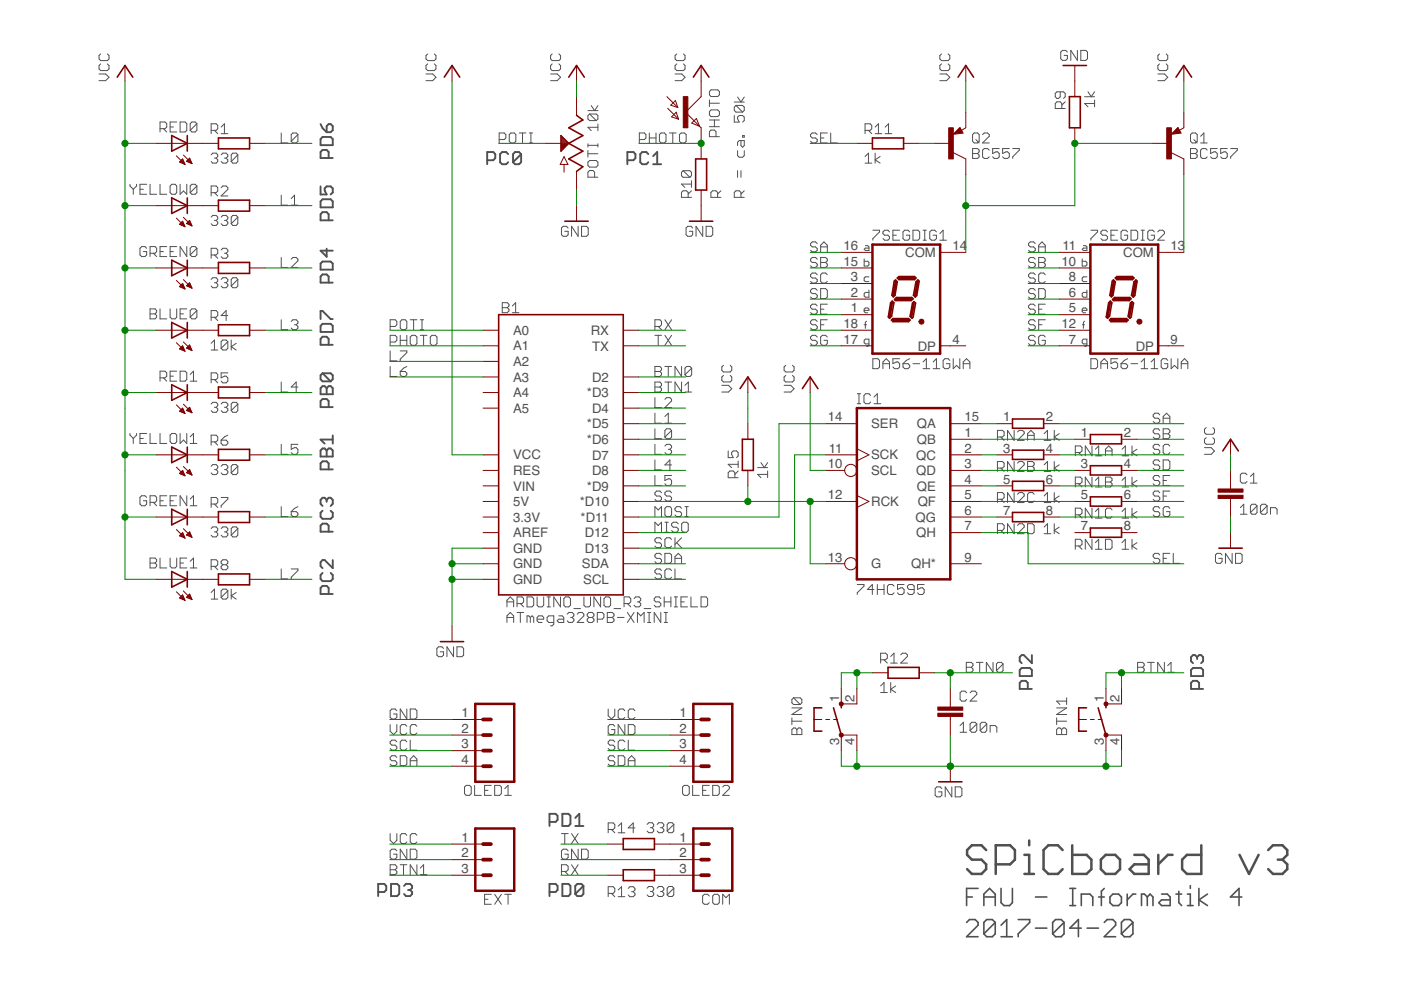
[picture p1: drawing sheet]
<svg xmlns="http://www.w3.org/2000/svg" width="297mm" height="210mm" viewBox="0 0 297 210" stroke-linecap="round" stroke-linejoin="round" font-family="sans-serif">
<defs><g id="words">
<g font-size="2.8" fill="#505050">
<text x="178.8" y="53">16</text>
<text x="201.9" y="53">14</text>
<text x="225.3" y="53">11</text>
<text x="248.2" y="53">13</text>
<text x="178.8" y="56.3">15</text>
<text x="180.4" y="59.6">3</text>
<text x="191.9" y="54.5">COM</text>
<text x="225" y="56.3">10</text>
<text x="226.6" y="59.6">8</text>
<text x="238.1" y="54.5">COM</text>
<text x="180.4" y="63">2</text>
<text x="226.6" y="63">6</text>
<text x="108.8" y="71">A0</text>
<text x="125.2" y="71">RX</text>
<text x="178.8" y="69.6">18</text>
<text x="180.4" y="66.3">1</text>
<text x="225" y="69.6">12</text>
<text x="226.6" y="66.3">5</text>
<text x="108.8" y="74.3">A1</text>
<text x="108.8" y="77.6">A2</text>
<text x="125.5" y="74.3">TX</text>
<text x="178.8" y="72.9">17</text>
<text x="194.6" y="74.3">DP</text>
<text x="201.9" y="72.9">4</text>
<text x="226.6" y="72.9">7</text>
<text x="240.8" y="74.3">DP</text>
<text x="248.2" y="72.9">9</text>
<text x="108.8" y="80.9">A3</text>
<text x="125.5" y="80.9">D2</text>
<text x="108.8" y="84.2">A4</text>
<text x="108.8" y="87.5">A5</text>
<text x="124.5" y="84.2">*D3</text>
<text x="125.5" y="87.5">D4</text>
<text x="175.5" y="89.4">14</text>
<text x="204.5" y="89.4">15</text>
<text x="212.7" y="89.4">1</text>
<text x="221.7" y="89.4">2</text>
<text x="124.5" y="90.8">*D5</text>
<text x="124.5" y="94.1">*D6</text>
<text x="175.7" y="96">11</text>
<text x="184.7" y="90.8">SER</text>
<text x="194.4" y="94.1">QB</text>
<text x="194.4" y="90.8">QA</text>
<text x="204.5" y="92.7">1</text>
<text x="204.5" y="96">2</text>
<text x="212.7" y="96">3</text>
<text x="221.7" y="96">4</text>
<text x="229.2" y="92.7">1</text>
<text x="238.3" y="92.7">2</text>
<text x="108.8" y="100.7">RES</text>
<text x="108.8" y="97.4">VCC</text>
<text x="125.5" y="97.4">D7</text>
<text x="125.5" y="100.7">D8</text>
<text x="175.5" y="99.3">10</text>
<text x="184.7" y="100.7">SCL</text>
<text x="184.7" y="97.4">SCK</text>
<text x="194.2" y="97.4">QC</text>
<text x="194.2" y="100.7">QD</text>
<text x="204.5" y="99.3">3</text>
<text x="229.2" y="99.3">3</text>
<text x="238.3" y="99.3">4</text>
<text x="108.8" y="104">VIN</text>
<text x="108.8" y="107.3">5V</text>
<text x="122.9" y="107.3">*D10</text>
<text x="124.5" y="104">*D9</text>
<text x="175.5" y="105.9">12</text>
<text x="184.7" y="107.3">RCK</text>
<text x="194.4" y="104">QE</text>
<text x="194.6" y="107.3">QF</text>
<text x="204.5" y="102.6">4</text>
<text x="204.5" y="105.9">5</text>
<text x="212.7" y="102.6">5</text>
<text x="221.7" y="102.6">6</text>
<text x="229.2" y="105.9">5</text>
<text x="238.3" y="105.9">6</text>
<text x="108.8" y="113.9">AREF</text>
<text x="108.8" y="110.6">3.3V</text>
<text x="123.1" y="110.6">*D11</text>
<text x="124" y="113.9">D12</text>
<text x="194.1" y="110.6">QG</text>
<text x="194.2" y="113.9">QH</text>
<text x="204.5" y="109.2">6</text>
<text x="204.5" y="112.5">7</text>
<text x="212.7" y="109.2">7</text>
<text x="221.7" y="109.2">8</text>
<text x="229.2" y="112.5">7</text>
<text x="238.3" y="112.5">8</text>
<text x="108.8" y="117.2">GND</text>
<text x="124" y="117.2">D13</text>
<text x="175.5" y="119.1">13</text>
<text x="204.5" y="119.1">9</text>
<text x="108.8" y="120.5">GND</text>
<text x="108.8" y="123.8">GND</text>
<text x="123.4" y="120.5">SDA</text>
<text x="123.7" y="123.8">SCL</text>
<text x="184.7" y="120.5">G</text>
<text x="193.2" y="120.5">QH*</text>
<text x="177.9" y="148.8" transform="rotate(-90 177.9 148.8)">1</text>
<text x="181.2" y="148.8" transform="rotate(-90 181.2 148.8)">2</text>
<text x="234" y="148.8" transform="rotate(-90 234 148.8)">1</text>
<text x="237.3" y="148.8" transform="rotate(-90 237.3 148.8)">2</text>
<text x="97.9" y="152.1">1</text>
<text x="97.9" y="155.4">2</text>
<text x="144.1" y="152.1">1</text>
<text x="144.1" y="155.4">2</text>
<text x="97.9" y="158.7">3</text>
<text x="97.9" y="162">4</text>
<text x="144.1" y="158.7">3</text>
<text x="144.1" y="162">4</text>
<text x="177.9" y="157.9" transform="rotate(-90 177.9 157.9)">3</text>
<text x="181.2" y="157.9" transform="rotate(-90 181.2 157.9)">4</text>
<text x="234" y="157.9" transform="rotate(-90 234 157.9)">3</text>
<text x="237.3" y="157.9" transform="rotate(-90 237.3 157.9)">4</text>
<text x="97.9" y="178.5">1</text>
<text x="144.1" y="178.5">1</text>
<text x="97.9" y="181.8">2</text>
<text x="97.9" y="185.1">3</text>
<text x="144.1" y="181.8">2</text>
<text x="144.1" y="185.1">3</text>
</g>
</g></defs>
<g fill="none" stroke="#505050" stroke-width=".53">
<path d="M218.2 178.2v1M227.3 179.2v6.1h3.1l1-1v-2l-1-1h-3.1M254.7 179.2v6.1h-3l-1.1-1v-2l1.1-1h3M209.1 180.2l-1-1h-2l-1.1 1v1.1l1.1 1h2l1 1v1l-1 1h-2l-1.1-1M211.1 183.3h3.1l1-1v-2.1l-1-1h-3.1v6.1M217.2 185.3h2M217.2 181.3h1v4M225.3 180.2l-1-1h-2l-1 1v4.1l1 1h2l1-1M234.4 181.3h2.1l1 1v2l-1 1h-2.1l-1-1v-2zM240.5 181.3h2l1 1v3h-3l-1-1 1-1h3M245.6 181.3v4M248.6 181.3h-1l-2 2"/>
<path d="M262.8 181.3l2 4 2-4M268.9 180.2l1-1h2l1 1v1.1l-1 1M270.9 182.3h1M271.9 182.3l1 1v1l-1 1h-2l-1-1"/>
</g>
<g fill="none" stroke="#505050" stroke-width=".21">
<path d="M21 15.7h1.4l.7 .7-.7 .7h-1.4M21.3 13.5l-.3 .4v.7l.3 .4h1.5l.3-.4v-.7l-.3-.4M21.3 11.4l-.3 .4v.7l.3 .3h1.5l.3-.3v-.7l-.3-.4M90.3 15.7h1.4l.7 .7-.7 .7h-1.4M90.7 13.5l-.4 .4v.7l.4 .4h1.4l.3-.4v-.7l-.3-.4M90.7 11.4l-.4 .4v.7l.4 .3h1.4l.3-.3v-.7l-.3-.4M116.7 15.7h1.4l.8 .7-.8 .7h-1.4M117.1 11.4l-.4 .4v.7l.4 .3h1.4l.4-.3v-.7l-.4-.4M117.1 13.5l-.4 .4v.7l.4 .4h1.4l.4-.4v-.7l-.4-.4M143.1 15.7h1.4l.7 .7-.7 .7h-1.4M143.5 13.5l-.4 .4v.7l.4 .4h1.4l.3-.4v-.7l-.3-.4M143.5 11.4l-.4 .4v.7l.4 .3h1.4l.3-.3v-.7l-.3-.4"/>
<path d="M150.7 19h1.5l.3 .4v.7l-.3 .4h-1.5l-.3-.4v-.7zM199.3 15.7h1.4l.7 .7-.7 .7h-1.4M199.6 11.4l-.3 .4v.7l.3 .3h1.4l.4-.3v-.7l-.4-.4M199.6 13.5l-.3 .4v.7l.3 .4h1.4l.4-.4v-.7l-.4-.4M224.8 19.5v1l-.4 .4h-.3l-.4-.4v-.7l.4-.3h1.4l.3 .3v.7l-.3 .4M226.3 11l-.3-.3h-.7l-.4 .3v1.4l.4 .4h.7l.3-.4v-.7h-.7M228.4 10.7v2.1l-1.4-2.1v2.1M229.2 10.7h1l.4 .3v1.4l-.4 .4h-1zM230.7 19.5l.7 1 .7-1M245.5 15.7h1.4l.7 .7-.7 .7h-1.4M245.8 11.4l-.3 .4v.7l.3 .3h1.4l.4-.3v-.7l-.4-.4M245.8 13.5l-.3 .4v.7l.3 .4h1.4l.4-.4v-.7l-.4-.4"/>
<path d="M27.6 39.1v.3l.7 .7M29 39.1v.3l-.7 .7M31.1 39.1h-1.4v2.1h1.4M31.8 39.1v2.1h1.4M33.9 27.3h1.1l.3-.4v-.7l-.3-.3h-1.1v2.1M33.9 39.1v2.1h1.4M34.6 27.3l.7 .7M36.1 26.9h.7M36.4 39.1h.7l.4 .3v1.5l-.4 .3h-.7l-.3-.3v-1.5zM37.5 25.9h-1.4v2.1h1.4M38.2 25.9h1l.4 .3v1.4l-.4 .4h-1zM38.2 39.1v2.1l.7-.7 .7 .7v-2.1"/>
<path d="M41.7 26.2l-.3-.3h-.7l-.4 .3v1.4M41.7 26.2v1.4l-.3 .4h-.7l-.4-.4M41.7 39.4l-.3-.3h-.7l-.4 .3v1.5M41.7 39.4v1.5l-.3 .3h-.7l-.4-.3M41.7 26.2l-1.4 1.4M41.7 39.4l-1.4 1.5M44.8 32.8l.3-.3h.7l.4 .3v.4l-.4 .3M44.8 27.6h1l.4-.3v-.7l-.4-.4h-1v2.1M45.5 33.5h.3M45.5 27.6l.7 .7M45.8 33.5l.4 .4v.3l-.4 .4h-.7l-.3-.4M46.9 32.8l.3-.3h.7l.4 .3v.4l-.4 .3"/>
<path d="M46.9 39.8l.3-.4h.7l.4 .4v.4l-1.4 1.4h1.4M46.9 26.9l.7-.7v2.1M46.9 28.3h1.4M47.6 33.5h.3M47.9 33.5l.4 .4v.3l-.4 .4h-.7l-.3-.4M50.4 32.8l-.3-.3h-.7l-.4 .3v1.4M50.4 32.8v1.4l-.3 .4h-.7l-.4-.4M50.4 32.8l-1.4 1.4M59.6 28.2v2.1h1.4M63.2 28.5l-.4-.3h-.7l-.4 .3v1.5M63.2 28.5v1.5l-.4 .3h-.7l-.4-.3M63.2 28.5l-1.5 1.5"/>
<path d="M105.8 29.6h1.1l.4-.3v-.8l-.4-.3h-1.1v2.1M108 28.5l.3-.3h.7l.4 .3v1.5l-.4 .3h-.7l-.3-.3zM110.1 28.2h1.4M110.8 28.2v2.1M112.2 28.2h.7M112.2 30.3h.7M112.6 28.2v2.1M124.7 30.5v.7M124.7 31.9v1.4M124.7 34.4l.3-.4h1.4l.4 .4v.7l-.4 .3h-1.4l-.3-.3zM124.7 32.6h2.1M124.7 30.8h2.1"/>
<path d="M124.7 23.5h2.1M125 24.2l-.3 .3v.7l.3 .4h1.4M125 24.2h1.4l.4 .3v.7l-.4 .4M125 24.2l1.4 1.4M125.3 22.4l.8 1.1 .7-1.1M126.1 37.6v-1.1l-.4-.3h-.7l-.3 .3v1.1h2.1M126.8 26.3v1.4M126.8 30.5v.7M126.8 27h-2.1l.6 .7M135.6 29.6h1l.3-.3v-.8l-.3-.3h-1v2.1M137.7 28.2v2.1M137.7 29.3h1.4"/>
<path d="M139.1 28.2v2.1M139.8 28.5l.4-.3h.7l.3 .3v1.5l-.3 .3h-.7l-.4-.3zM141.9 28.2h1.4M142.6 28.2v2.1M144.1 28.5l.3-.3h.7l.4 .3v1.5l-.4 .3h-.7l-.3-.3zM144.8 36.2l-.3 .3v.8l.3 .3h1.5M144.8 36.2h1.5l.3 .3v.8l-.3 .3M144.8 36.2l1.5 1.4M146.6 39h-2.1l.7 .7M146.6 38.3v1.4M150.4 21.2v1.4M150.4 26.9h2.1"/>
<path d="M150.4 25.4h2.1M150.4 21.9h2.1M150.7 23.3h1.5l.3 .4v.7l-.3 .3h-1.5l-.3-.3v-.7zM151.5 25.4v1.5M151.8 29v-1.1l-.3-.3h-.8l-.3 .3v1.1h2.1M155.7 24.5v1.4h1l-.3-.7v-.4l.3-.3h.7l.4 .3v.7l-.4 .4M155.7 21.6h2.1M156 22.4l-.3 .3v.7l.3 .4h1.4M156 22.4h1.4l.4 .3v.7l-.4 .4M156 22.4l1.4 1.4M156.4 31.9v1.1l.3 .3h.7l.4-.3v-1.1M156.4 36.2v1.4"/>
<path d="M156.4 20.6l.7 1 .7-1M157.1 29.8v1.1l.3 .3 .4-.3v-1.1h-1.1l-.3 .4v.7M157.1 36.2v1.4M157.4 28.7h.4v.4h-.4zM173.3 28.5l-.4-.3h-.7l-.3 .3v.4l.3 .4h.7l.4 .3v.4l-.4 .3h-.7l-.3-.3M174 29.3h.7M175.4 28.2h-1.4v2.1h1.4M176.1 28.2v2.1h1.4M183.4 34.6h1.4M183.4 33.2l.7-.7v2.1M183.4 27.6h1.1l.3-.3v-.7l-.3-.4h-1.1v2.1M184.1 27.6l.7 .7"/>
<path d="M185.5 32.5v2.1M185.5 28.3h1.5M185.5 26.9l.7-.7v2.1M186.6 33.2l-1.1 .7 1.1 .7M187.7 28.3h1.4M187.7 26.9l.7-.7v2.1M206.2 31.5h1.1l.3 .3v.4l-.3 .4 .3 .3v.4l-.3 .3h-1.1zM206.2 32.6h1.1M206.5 28.2h.8l.3 .3v1.5l-.3 .3h-.8l-.3-.3v-1.5zM206.9 29.6l.7 .7M208.3 28.5l.4-.3h.7l.3 .3v.4l-1.4 1.4h1.4M209.7 31.8l-.3-.3h-.7l-.4 .3v1.5l.4 .3h.7l.3-.3"/>
<path d="M211.9 31.5h-1.4v1.1l.7-.4h.3l.4 .4v.7l-.4 .3h-.7l-.3-.3M214 31.5h-1.4v1.1l.7-.4h.3l.4 .4v.7l-.4 .3h-.7l-.3-.3M214.7 31.5h1.4v.3l-1.4 1.5v.3M225.1 23v-1.1l-.3-.3h-.7l-.4 .3v1.1h2.1M225.8 21.6l-.7 .7M230 20.5h2.1M232.1 21.9h-2.1l.7 .7M232.1 21.2v1.4M252.4 28.5l.4-.3h.7l.3 .3v1.5l-.3 .3h-.7l-.4-.3zM252.4 31.5h1.1l.3 .3v.4l-.3 .4 .3 .3v.4l-.3 .3h-1.1zM252.4 32.6h1.1M253.1 29.6l.7 .7"/>
<path d="M254.6 30.3h1.3M254.6 28.9l.6-.7v2.1M255.9 31.8l-.3-.3h-.7l-.3 .3v1.5l.3 .3h.7l.3-.3M258.1 31.5h-1.4v1.1l.7-.4h.3l.4 .4v.7l-.4 .3h-.7l-.3-.3M260.2 31.5h-1.4v1.1l.7-.4h.4l.3 .4v.7l-.3 .3h-.8l-.3-.3M260.9 31.5h1.4v.3l-1.4 1.5v.3M28.3 40.1v1.1M29.7 40.1h.7M31.1 52.6l-.4-.3h-.7l-.3 .3v1.4l.3 .4h.7l.4-.4v-.7h-.7M31.8 53.7h1.1l.3-.4v-.7l-.3-.3h-1.1v2.1M32.5 53.7l.7 .7M33.9 53.3h.7"/>
<path d="M35.3 52.3h-1.4v2.1h1.4M36.1 53.3h.7M37.5 52.3h-1.4v2.1h1.4M39.6 52.3v2.1l-1.4-2.1v2.1M41.7 52.6l-.3-.3h-.7l-.4 .3v1.4M41.7 52.6v1.4l-.3 .4h-.7l-.4-.4M41.7 52.6l-1.4 1.4M44.8 40.9h1l.4-.4v-.7l-.4-.4h-1v2.2M44.8 46l.3-.3h.7l.4 .3v.4l-.4 .3M44.8 54.1h1l.4-.4v-.7l-.4-.4h-1v2.2M44.8 59.2l.3-.3h.7l.4 .3v.4l-.4 .3M45.5 46.7h.3"/>
<path d="M45.5 59.9h.3M45.5 40.9l.7 .7M45.5 54.1l.7 .7M45.8 46.7l.4 .4v.3l-.4 .4h-.7l-.3-.4M45.8 59.9l.4 .4v.3l-.4 .4h-.7l-.3-.4M46.9 53l.3-.4h.7l.4 .4v.4l-.4 .3M46.9 46l.3-.3h.7l.4 .3v.4l-.4 .3M46.9 59.2l.3-.3h.7l.4 .3v.4l-.4 .3M47.6 46.7h.3M47.6 59.9h.3M47.6 53.7h.3M47.9 46.7l.4 .4v.3l-.4 .4h-.7l-.3-.4"/>
<path d="M47.9 53.7l.4 .4v.3l-.4 .4h-.7l-.3-.4M47.9 59.9l.4 .4v.3l-.4 .4h-.7l-.3-.4M50.4 46l-.3-.3h-.7l-.4 .3v1.4M50.4 59.2l-.3-.3h-.7l-.4 .3v1.4M50.4 46v1.4l-.3 .4h-.7l-.4-.4M50.4 59.2v1.4l-.3 .4h-.7l-.4-.4M50.4 46l-1.4 1.4M50.4 59.2l-1.4 1.4M59.6 54.6v2.1h1.4M59.6 41.4v2.1h1.4M61.7 54.9l.4-.3h.7l.4 .3v.4l-1.5 1.4h1.5M61.7 43.5h1.5"/>
<path d="M61.7 42.1l.7-.7v2.1M120.5 48.3l-.4-.3h-.7l-.4 .3v1.5l.4 .3h.7l.4-.3v-.8h-.8M122.6 48v2.1l-1.4-2.1v2.1M123.3 48h1.1l.3 .3v1.5l-.3 .3h-1.1zM145.9 41.8v-1l-.4-.4h-.7l-.3 .4v1h2.1M146.6 40.4l-.7 .7M146.9 48.3l-.4-.3h-.7l-.3 .3v1.5l.3 .3h.7l.4-.3v-.8h-.7M149 48v2.1l-1.4-2.1v2.1M149.7 48h1.1l.3 .3v1.5l-.3 .3h-1.1zM152.1 41.8v-1l-.3-.4h-.7l-.4 .4v1h2.1M152.8 40.4l-.7 .7M157.1 41.8v-1l-.4-.4h-.7l-.3 .4v1h2.1"/>
<path d="M157.8 40.4l-.7 .7M173.3 51.6l-.4-.3h-.7l-.3 .3v.4l.3 .3h.7l.4 .4v.4l-.4 .3h-.7l-.3-.3M173.3 54.9l-.4-.3h-.7l-.3 .3v.4l.3 .3h.7l.4 .4v.4l-.4 .3h-.7l-.3-.3M173.3 58.3l-.4-.4h-.7l-.3 .4v.3l.3 .3h.7l.4 .4v.4l-.4 .3h-.7l-.3-.3M174 54.6h1l.4 .3v.4l-.4 .3 .4 .4v.4l-.4 .3h-1zM174 53.4v-1.4l.7-.7 .7 .7v1.4M174 52.3h1.4M174 55.6h1M175.4 58.3l-.4-.4h-.7l-.3 .4v1.4l.3 .3h.7l.4-.3M183.2 54.9v1.5h.8l.2-.2v-.6l-.2-.2h-.8M183.5 52.1h.5l.2 .2v.8h-.7l-.3-.2 .3-.3h.7M184.2 58.7h-.7l-.3 .2v.6l.3 .2h.7"/>
<path d="M185.1 48.8h1.4v.4l-1.4 1.4v.3M188.6 49.2l-.3-.4h-.7l-.4 .4v.3l.4 .4h.7l.3 .3v.4l-.3 .3h-.7l-.4-.3M189.3 49.9h.7M190.7 48.8h-1.4v2.1h1.4M192.9 49.2l-.4-.4h-.7l-.3 .4v1.4l.3 .3h.7l.4-.3v-.7h-.7M193.6 48.8h1l.4 .4v1.4l-.4 .3h-1zM195.7 48.8h.7M195.7 50.9h.7M196.1 48.8v2.1M198.5 49.2l-.3-.4h-.7l-.4 .4v1.4l.4 .3h.7l.3-.3v-.7h-.7M199.3 49.5l.7-.7v2.1M199.3 50.9h1.4"/>
<path d="M219.5 58.3l-.4-.4h-.7l-.3 .4v.3l.3 .3h.7l.4 .4v.4l-.4 .3h-.7l-.3-.3M219.5 51.6l-.4-.3h-.7l-.3 .3v.4l.3 .3h.7l.4 .4v.4l-.4 .3h-.7l-.3-.3M219.5 54.9l-.4-.3h-.7l-.3 .3v.4l.3 .3h.7l.4 .4v.4l-.4 .3h-.7l-.3-.3M220.2 53.4v-1.4l.7-.7 .7 .7v1.4M220.2 54.6h1.1l.3 .3v.4l-.3 .3 .3 .4v.4l-.3 .3h-1.1zM220.2 52.3h1.4M220.2 55.6h1.1M221.6 58.3l-.3-.4h-.7l-.4 .4v1.4l.4 .3h.7l.3-.3M229.4 54.9v1.5h.8l.2-.2v-.6l-.2-.2h-.8M229.7 52.1h.5l.2 .2v.8h-.7l-.3-.2 .3-.3h.7M230.4 58.7h-.7l-.3 .2v.6l.3 .2h.7M231.3 48.8h1.4v.4l-1.4 1.4v.3"/>
<path d="M234.8 49.2l-.3-.4h-.7l-.4 .4v.3l.4 .4h.7l.3 .3v.4l-.3 .3h-.7l-.4-.3M235.5 49.9h.7M237 48.8h-1.5v2.1h1.5M239.1 49.2l-.4-.4h-.7l-.3 .4v1.4l.3 .3h.7l.4-.3v-.7h-.7M239.8 48.8h1.1l.3 .4v1.4l-.3 .3h-1.1zM241.9 48.8h.7M241.9 50.9h.7M242.3 48.8v2.1M244.8 49.2l-.4-.4h-.7l-.3 .4v1.4l.3 .3h.7l.4-.3v-.7h-.7M245.5 49.2l.3-.4h.7l.4 .4v.3l-1.4 1.4h1.4M31.8 65.5h1.1l.3 .3v.4l-.3 .3 .3 .4v.3l-.3 .4h-1.1zM31.8 66.5h1.1"/>
<path d="M33.9 65.5v2.1h1.4M36.1 65.5v1.7l.3 .4h.7l.4-.4v-1.7M36.1 79.8h.7M37.5 78.7h-1.4v2.1h1.4M38.2 78.7h1l.4 .4v1.4l-.4 .3h-1zM38.2 66.5h.7M39.6 65.5h-1.4v2.1h1.4M40.3 79.4l.7-.7v2.1M41.7 65.8l-.3-.3h-.7l-.4 .3v1.4M41.7 65.8v1.4l-.3 .4h-.7l-.4-.4M41.7 65.8l-1.4 1.4M44.8 67.3h1l.4-.4v-.7l-.4-.4h-1v2.2"/>
<path d="M44.8 72.8l.7-.7v2.1M44.8 74.2h1.4M45.5 67.3l.7 .7M48.3 72.5v1.4l-.4 .3h-.7l-.3-.3M48.3 79.1h-1.4v1l.7-.3h.3l.4 .3v.7l-.4 .4h-.7l-.3-.4M48.3 72.5l-.4-.4h-.7l-.3 .4v1.4M48.3 72.5l-1.4 1.4M48.3 66.9h-1.4l1-1.1v2.2M49 72.1v2.1M50.1 72.8l-1.1 .7 1.1 .7M59.6 67.8v2.1h1.4M61.7 68.2l.4-.4h.7l.4 .4v.3l-.4 .4"/>
<path d="M62.4 68.9h.4M62.8 68.9l.4 .3v.4l-.4 .3h-.7l-.4-.3M82.7 72.5h1.1l.3-.3v-.7l-.3-.4h-1.1v2.1M82.7 69.2h1.1l.3-.3v-.7l-.3-.4h-1.1v2.1M82.7 74.4v2.1h1.4M82.7 77.7v2.1h1.4M84.9 78.8h1l.4 .3v.4l-.4 .3h-.7l-.3-.3zM84.9 72.2h1.4M84.9 71.1v2.1M84.9 74.4h1.4v.4l-1.4 1.4v.3M85.2 67.8h.7l.4 .4v1.4l-.4 .3h-.7l-.3-.3v-1.4zM86.3 71.1v2.1"/>
<path d="M86.3 77.7l-.7 .4-.7 .7M87 67.8h1.4M87.3 71.1h.7l.4 .4v1.4l-.4 .3h-.7l-.3-.3v-1.4zM87.7 67.8v2.1M89.1 71.1h1.4M89.1 67.8h.7M89.1 69.9h.7M89.5 67.8v2.1M89.8 71.1v2.1M91.2 71.5l.4-.4h.7l.3 .4v1.4l-.3 .3h-.7l-.4-.3zM106.5 64.2h1l.4 .3v.4l-.4 .3 .4 .4v.3l-.4 .4h-1zM106.5 65.2h1"/>
<path d="M108.6 64.9l.7-.7v2.1M108.6 66.3h1.4M138.9 77.7h1l.4 .4v.3l-.4 .4 .4 .3v.4l-.4 .3h-1zM138.9 71.1h1.4M138.9 69.2h1l.4-.3v-.7l-.4-.4h-1v2.1M138.9 78.8h1M139.6 71.1v2.1M139.6 69.2l.7 .7M141 77.7h1.4M141 71.1l1.4 2.1M141 67.8l1.4 2.1M141.7 77.7v2.1"/>
<path d="M142.4 71.1l-1.4 2.1M142.4 67.8l-1.4 2.1M144.5 77.7v2.1l-1.4-2.1v2.1M146.6 78.1l-.3-.4h-.7l-.4 .4v1.4M146.6 78.1v1.4l-.3 .3h-.7l-.4-.3M146.6 78.1l-1.4 1.4M153.4 79.6l-.4 .3v.7l.4 .4h1.4l.4-.4v-.7l-.4-.3M153.4 77.4l-.4 .4v.7l.4 .4h1.4l.4-.4v-.7l-.4-.4M166.6 79.6l-.4 .3v.7l.4 .4h1.4l.4-.4v-.7l-.4-.3M166.6 77.4l-.4 .4v.7l.4 .4h1.4l.4-.4v-.7l-.4-.4M173.3 68.2l-.4-.4h-.7l-.3 .4v.3l.3 .4h.7l.4 .3v.4l-.4 .3h-.7l-.3-.3M173.3 71.5l-.4-.4h-.7l-.3 .4v.3l.3 .4h.7l.4 .3v.4l-.4 .3h-.7l-.3-.3"/>
<path d="M173.3 64.9l-.4-.4h-.7l-.3 .4v.3l.3 .4h.7l.4 .3v.4l-.4 .3h-.7l-.3-.3M173.3 61.6l-.4-.4h-.7l-.3 .4v.3l.3 .4h.7l.4 .3v.4l-.4 .3h-.7l-.3-.3M174 68.9h.7M174 65.6h.7M174 61.2h1l.4 .4v1.4l-.4 .3h-1zM175.4 71.5l-.4-.4h-.7l-.3 .4v1.4l.3 .3h.7l.4-.3v-.7h-.7M175.4 64.5h-1.4v2.1h1.4M175.4 67.8h-1.4v2.1M183.2 65.8h1v-.2l-.2-.3h-.5l-.3 .3v.5l.3 .2h.5M183.2 68.9h.5M183.7 68.1l-.2 .2v1.3M184.2 61.5v1.5h-.7l-.3-.2v-.5l.3-.3h.7"/>
<path d="M184.2 72.9h-.7l-.3-.2v-.5l.3-.3h.7v1.3l-.2 .2h-.3M185.1 76.1h1l.4 .3v1.4l-.4 .4h-1zM187.2 78.2v-1.4l.7-.7 .7 .7v1.4M187.2 77.1h1.4M190.7 76.1h-1.4v1l.7-.3h.4l.3 .3v.7l-.3 .4h-.7l-.4-.4M191.5 77.1h1l.4 .4v.3l-.4 .4h-.7l-.3-.4zM192.9 76.1l-.7 .3-.7 .7M193.6 77.1h1.4M195.7 78.2h1.4M195.7 76.8l.7-.7v2.1M197.8 78.2h1.4M197.8 76.8l.7-.7v2.1"/>
<path d="M201.4 76.4l-.4-.3h-.7l-.3 .3v1.4l.3 .4h.7l.4-.4v-.7h-.7M202.1 76.1v2.1l.7-.7 .7 .7v-2.1M204.2 77.1h1.4M204.2 78.2v-1.4l.7-.7 .7 .7v1.4M219.5 68.2l-.4-.4h-.7l-.3 .4v.3l.3 .4h.7l.4 .3v.4l-.4 .3h-.7l-.3-.3M219.5 64.9l-.4-.4h-.7l-.3 .4v.3l.3 .4h.7l.4 .3v.4l-.4 .3h-.7l-.3-.3M219.5 61.6l-.4-.4h-.7l-.3 .4v.3l.3 .4h.7l.4 .3v.4l-.4 .3h-.7l-.3-.3M219.5 71.5l-.4-.4h-.7l-.3 .4v.3l.3 .4h.7l.4 .3v.4l-.4 .3h-.7l-.3-.3M220.2 68.9h.7M220.2 65.6h.7M220.2 61.2h1.1l.3 .4v1.4l-.3 .3h-1.1zM221.6 64.5h-1.4v2.1h1.4"/>
<path d="M221.6 67.8h-1.4v2.1M221.6 71.5l-.3-.4h-.7l-.4 .4v1.4l.4 .3h.7l.3-.3v-.7h-.7M229.4 65.8h1v-.2l-.2-.3h-.5l-.3 .3v.5l.3 .2h.5M229.4 68.9h.6M230 68.1l-.3 .2v1.3M230.4 61.5v1.5h-.7l-.3-.2v-.5l.3-.3h.7M230.4 72.9h-.7l-.3-.2v-.5l.3-.3h.7v1.3l-.2 .2h-.2M231.3 76.1h1l.4 .3v1.4l-.4 .4h-1zM233.4 77.1h1.4M233.4 78.2v-1.4l.7-.7 .7 .7v1.4M237 76.1h-1.5v1l.7-.3h.4l.4 .3v.7l-.4 .4h-.7l-.4-.4M237.7 77.1h1l.4 .4v.3l-.4 .4h-.7l-.3-.4z"/>
<path d="M239.1 76.1l-.7 .3-.7 .7M239.8 77.1h1.4M241.9 78.2h1.4M241.9 76.8l.7-.7v2.1M244.1 78.2h1.4M244.1 76.8l.7-.7v2.1M247.6 76.4l-.4-.3h-.7l-.3 .3v1.4l.3 .4h.7l.4-.4v-.7h-.7M248.3 76.1v2.1l.7-.7 .7 .7v-2.1M250.4 77.1h1.4M250.4 78.2v-1.4l.7-.7 .7 .7v1.4M27.6 91.9v.3l.7 .8M28.3 93v1"/>
<path d="M29 91.9v.3l-.7 .8M29.7 93h.7M31.1 91.9h-1.4v2.1h1.4M31.8 91.9v2.1h1.4M33.9 80.1h1.1l.3-.3v-.7l-.3-.4h-1.1v2.1M33.9 91.9v2.1h1.4M34.6 80.1l.7 .7M36.1 92.2l.3-.3h.7l.4 .3v1.5l-.4 .3h-.7l-.3-.3zM38.2 91.9v2.1l.7-.7 .7 .7v-2.1M40.3 80.8h1.4M40.3 92.6l.7-.7v2.1M40.3 94h1.4"/>
<path d="M44.8 80.5h1l.4-.4v-.7l-.4-.3h-1v2.1M44.8 85.7l.3-.4h.7l.4 .4v.3l-.4 .4M44.8 93.7h1l.4-.4v-.7l-.4-.3h-1v2.1M44.8 98.8l.3-.3h.7l.4 .3v.4l-.4 .4M45.5 86.4h.3M45.5 99.6h.3M45.5 80.5l.7 .7M45.5 93.7l.7 .7M45.8 86.4l.4 .3v.4l-.4 .3h-.7l-.3-.3M45.8 99.6l.4 .3v.4l-.4 .3h-.7l-.3-.3M46.9 85.7l.3-.4h.7l.4 .4v.3l-.4 .4M46.9 93.3h1l.4 .4v.3l-.4 .4h-.7l-.3-.4z"/>
<path d="M46.9 98.8l.3-.3h.7l.4 .3v.4l-.4 .4M47.6 86.4h.3M47.6 99.6h.3M47.9 86.4l.4 .3v.4l-.4 .3h-.7l-.3-.3M47.9 99.6l.4 .3v.4l-.4 .3h-.7l-.3-.3M48.3 92.3l-.7 .3-.7 .7M50.4 85.7l-.3-.4h-.7l-.4 .4v1.4M50.4 98.8l-.3-.3h-.7l-.4 .3v1.5M50.4 85.7v1.4l-.3 .3h-.7l-.4-.3M50.4 98.8v1.5l-.3 .3h-.7l-.4-.3M50.4 85.7l-1.4 1.4M50.4 98.8l-1.4 1.5"/>
<path d="M59.6 81v2.1h1.4M59.6 94.2v2.1h1.4M63.2 94.2h-1.5v1.1l.7-.4h.4l.4 .4v.7l-.4 .3h-.7l-.4-.3M63.2 82.1h-1.5l1.1-1.1v2.1M138.9 81h1l.4 .4v.3l-.4 .4 .4 .3v.4l-.4 .3h-1zM138.9 94.2v2.1h1.4M138.9 87.6v2.1h1.4M138.9 97.5v2.1h1.4M138.9 90.9v2.1h1.4M138.9 84.3v2.1h1.4M138.9 82.1h1M141 81h1.4"/>
<path d="M141 94.6l.3-.4h.7l.4 .4v.3l-.4 .4M141 89.7h1.4M141 84.7l.3-.4h.7l.4 .4v.3l-1.4 1.4h1.4M141 88.3l.7-.7v2.1M141.7 95.3h.3M141.7 81v2.1M142 95.3l.4 .3v.4l-.4 .3h-.7l-.3-.3M142.4 91.3l-.4-.4h-.7l-.3 .4v1.4M142.4 98.6h-1.4l1-1.1v2.1M142.4 91.3v1.4l-.4 .3h-.7l-.3-.3M142.4 91.3l-1.4 1.4M144.5 81v2.1l-1.4-2.1v2.1"/>
<path d="M145.2 83.1h1.4M145.2 81.7l.7-.7v2.1M153 81.7h1.5l.7 .7-.7 .7h-1.5M154.4 95.6v1.4h1l-.3-.7v-.3l.3-.4h.8l.3 .4v.7l-.3 .3M156.5 99.9l-.7 .7M156.5 98.4h-2.1l.7 .7M156.5 97.7v1.4M160.6 99.1h2.2M161.3 98.1l.8 1 .7-1M162.8 99.9v1.4M166.2 81.7h1.5l.7 .7-.7 .7h-1.5M181.8 85.6h.7"/>
<path d="M181.8 83.5h.7M182.1 83.5v2.1M184.6 83.8l-.4-.3h-.7l-.3 .3v1.4l.3 .4h.7l.4-.4M185.3 84.2l.7-.7v2.1M185.3 85.6h1.4M211.5 92.6h1l.4-.3v-.7l-.4-.4h-1v2.2M211.5 99.3h1l.4-.4v-.7l-.4-.3h-1v2M212.2 92.6l.7 .8M212.2 99.3l.7 .6M215 91.2v2.2l-1.4-2.2v2.2M215 97.9v2l-1.4-2v2M215.7 91.6l.4-.4h.7l.3 .4v.3l-1.4 1.5h1.4"/>
<path d="M215.7 98.2l.4-.3h.7l.3 .3v.4l-1.4 1.3h1.4M217.9 97.9h1l.4 .3v.4l-.4 .3 .4 .4v.3l-.4 .3h-1zM217.9 92.3h1.4M217.9 93.4v-1.5l.7-.7 .7 .7v1.5M217.9 98.9h1M221.4 91.9l.7-.7v2.2M221.4 98.6l.7-.7v2M221.4 93.4h1.4M221.4 99.9h1.4M223.5 91.2v2.2M223.5 97.9v2M224.6 91.9l-1.1 .7 1.1 .8"/>
<path d="M224.6 98.6l-1.1 .7 1.1 .6M228 95.9h1l.4-.3v-.7l-.4-.3h-1v2M228.7 95.9l.7 .7M231.5 94.6v2l-1.4-2v2M232.2 96.6h1.5M232.2 95.2l.7-.6v2M234.4 96.6v-1.4l.7-.6 .7 .6v1.4M234.4 95.6h1.4M237.9 95.2l.7-.6v2M237.9 96.6h1.4M240 94.6v2M241.1 95.2l-1.1 .7 1.1 .7"/>
<path d="M245.9 94.6l-.3-.4h-.8l-.3 .4v.3l.3 .4h.8l.3 .3v.4l-.3 .3h-.8l-.3-.3M245.9 88l-.3-.4h-.8l-.3 .4v.3l.3 .4h.8l.3 .3v.4l-.3 .3h-.8l-.3-.3M245.9 91.3l-.3-.4h-.8l-.3 .4v.3l.3 .4h.8l.3 .3v.4l-.3 .3h-.8l-.3-.3M245.9 97.9l-.3-.4h-.8l-.3 .4v.3l.3 .4h.8l.3 .3v.4l-.3 .3h-.8l-.3-.3M246.6 89.7v-1.4l.7-.7 .7 .7v1.4M246.6 90.9h1.1l.3 .4v.3l-.3 .4 .3 .3v.4l-.3 .3h-1.1zM246.6 97.5h1.1l.3 .4v1.4l-.3 .3h-1.1zM246.6 88.7h1.4M246.6 92h1.1M248 94.6l-.3-.4h-.7l-.4 .4v1.4l.4 .3h.7l.3-.3M255.4 94.9h1.4l.7 .7-.7 .7h-1.4M255.7 92.8l-.3 .3v.8l.3 .3h1.5l.3-.3v-.8l-.3-.3"/>
<path d="M255.7 90.7l-.3 .3v.7l.3 .4h1.5l.3-.4v-.7l-.3-.3M31.1 105.5l-.4-.4h-.7l-.3 .4v1.4l.3 .3h.7l.4-.3v-.7h-.7M31.8 106.5h1.1l.3-.3v-.7l-.3-.4h-1.1v2.1M31.8 118.3h1.1l.3 .4v.3l-.3 .4 .3 .3v.4l-.3 .3h-1.1zM31.8 119.4h1.1M32.5 106.5l.7 .7M33.9 118.3v2.1h1.4M33.9 106.2h.7M35.3 105.1h-1.4v2.1h1.4M36.1 118.3v1.8l.3 .3h.7l.4-.3v-1.8M36.1 106.2h.7M37.5 105.1h-1.4v2.1h1.4"/>
<path d="M38.2 119.4h.7M39.6 105.1v2.1l-1.4-2.1v2.1M39.6 118.3h-1.4v2.1h1.4M40.3 105.8l.7-.7v2.1M40.3 119l.7-.7v2.1M40.3 107.2h1.4M44.8 106.9h1l.4-.4v-.7l-.4-.3h-1v2.1M44.8 112.1l.3-.4h.7l.4 .4v.3l-.4 .4M45.5 112.8h.3M45.5 106.9l.7 .7M45.8 112.8l.4 .3v.4l-.4 .3h-.7l-.3-.3M46.9 105.5h1.4v.3l-1.4 1.4v.4"/>
<path d="M46.9 112.1l.3-.4h.7l.4 .4v.3l-.4 .4M47.2 119.7l-.3-.3v-.4l.3-.3h.7l.4 .3v.4l-.4 .3M47.2 119.7l-.3 .4v.3l.3 .4h.7l.4-.4v-.3l-.4-.4M47.2 119.7h.7M47.6 112.8h.3M47.9 112.8l.4 .3v.4l-.4 .3h-.7l-.3-.3M50.4 112.1l-.3-.4h-.7l-.4 .4v1.4M50.4 112.1v1.4l-.3 .3h-.7l-.4-.3M50.4 112.1l-1.4 1.4M59.6 107.4v2.1h1.4M61.7 108.5h1.1l.4 .3v.4l-.4 .3h-.7l-.4-.3zM63.2 107.4l-.8 .4-.7 .7"/>
<path d="M138.9 100.8v2.1h1.4M138.9 109.5v-2.1l.7 .7 .7-.7v2.1M138.9 112.8v-2.1l.7 .7 .7-.7v2.1M140.3 117.7l-.4-.4h-.7l-.3 .4v.3l.3 .4h.7l.4 .3v.4l-.4 .3h-.7l-.3-.3M140.3 104.5l-.4-.4h-.7l-.3 .4v.3l.3 .4h.7l.4 .3v.4l-.4 .3h-.7l-.3-.3M140.3 114.4l-.4-.4h-.7l-.3 .4v.3l.3 .4h.7l.4 .3v.4l-.4 .3h-.7l-.3-.3M141 117.3h1l.4 .4v1.4l-.4 .3h-1zM141 112.8h.7M141 110.7h.7M141.3 107.4h.7l.4 .4v1.4l-.4 .3h-.7l-.3-.3v-1.4zM141.3 110.7v2.1M142.4 100.8h-1.4v1.1l.7-.4h.3l.4 .4v.7l-.4 .3h-.7l-.3-.3"/>
<path d="M142.4 104.5l-.4-.4h-.7l-.3 .4v.3l.3 .4h.7l.4 .3v.4l-.4 .3h-.7l-.3-.3M142.4 114.4l-.4-.4h-.7l-.3 .4v1.4l.3 .3h.7l.4-.3M143.1 114v2.1M143.1 119.4v-1.4l.7-.7 .7 .7v1.4M143.1 118.4h1.4M143.5 115.1l1 1M143.8 111.1l-.4-.4h-.7l-.3 .4v.3l.3 .4h.7l.4 .3v.4l-.4 .3h-.7l-.3-.3M144.5 107.8l-.3-.4h-.7l-.4 .4v.3l.4 .4h.7l.3 .3v.4l-.3 .3h-.7l-.4-.3M144.5 114l-1.4 1.4M144.5 111.1l.4-.4h.7l.3 .4v1.4l-.3 .3h-.7l-.4-.3zM145.2 107.4h.7M145.2 109.5h.7"/>
<path d="M145.6 107.4v2.1M155.8 101.3v-1.1l-.4-.3h-.7l-.3 .3v1.1h2.1M162.8 100.6h-2.2l.7 .7M211.5 105.9h1l.4-.4v-.7l-.4-.4h-1v2.2M211.5 112.5h1l.4-.4v-.7l-.4-.4h-1v2.2M212.2 105.9l.7 .7M212.2 112.5l.7 .7M215 104.4v2.2l-1.4-2.2v2.2M215 111v2.2l-1.4-2.2v2.2M215.7 104.8l.4-.4h.7l.3 .4v.4l-1.4 1.4h1.4M215.7 111.4l.4-.4h.7l.3 .4v.4l-1.4 1.4h1.4M217.9 111h1l.4 .4v1.4l-.4 .4h-1z"/>
<path d="M219.3 104.8l-.4-.4h-.7l-.3 .4v1.4l.3 .4h.7l.4-.4M221.4 105.2l.7-.8v2.2M221.4 111.8l.7-.8v2.2M221.4 106.6h1.4M221.4 113.2h1.4M223.5 104.4v2.2M223.5 111v2.2M224.6 105.2l-1.1 .7 1.1 .7M224.6 111.8l-1.1 .7 1.1 .7M228 102.6h1l.4-.4v-.7l-.4-.3h-1v2.1M228 109.2h1l.4-.4v-.7l-.4-.4h-1v2.2M228 115.8h1l.4-.4v-.7l-.4-.4h-1v2.2"/>
<path d="M228.7 102.6l.7 .7M228.7 109.2l.7 .7M228.7 115.8l.7 .7M231.5 101.2v2.1l-1.4-2.1v2.1M231.5 107.7v2.2l-1.4-2.2v2.2M231.5 114.3v2.2l-1.4-2.2v2.2M232.2 103.3h1.5M232.2 109.9h1.5M232.2 116.5h1.5M232.2 101.9l.7-.7v2.1M232.2 108.5l.7-.8v2.2M232.2 115.1l.7-.8v2.2"/>
<path d="M234.4 101.2h1l.4 .3v.4l-.4 .3 .4 .4v.3l-.4 .4h-1zM234.4 114.3h1l.4 .4v1.4l-.4 .4h-1zM234.4 102.2h1M235.8 108.1l-.4-.4h-.7l-.3 .4v1.4l.3 .4h.7l.4-.4M237.9 101.9l.7-.7v2.1M237.9 108.5l.7-.8v2.2M237.9 115.1l.7-.8v2.2M237.9 103.3h1.4M237.9 109.9h1.4M237.9 116.5h1.4M240 101.2v2.1M240 107.7v2.2"/>
<path d="M240 114.3v2.2M241.1 101.9l-1.1 .7 1.1 .7M241.1 108.5l-1.1 .7 1.1 .7M241.1 115.1l-1.1 .7 1.1 .7M245.9 117.7l-.3-.4h-.8l-.3 .4v.3l.3 .4h.8l.3 .3v.4l-.3 .3h-.8l-.3-.3M245.9 101.2l-.3-.4h-.8l-.3 .4v.3l.3 .4h.8l.3 .3v.4l-.3 .3h-.8l-.3-.3M245.9 104.5l-.3-.4h-.8l-.3 .4v.3l.3 .4h.8l.3 .3v.4l-.3 .3h-.8l-.3-.3M245.9 107.8l-.3-.4h-.8l-.3 .4v.3l.3 .4h.8l.3 .3v.4l-.3 .3h-.8l-.3-.3M246.6 118.4h.7M246.6 101.9h.7M246.6 105.2h.7M248 117.3h-1.4v2.1h1.4"/>
<path d="M248 100.8h-1.4v2.1h1.4M248 104.1h-1.4v2.1M248 107.8l-.3-.4h-.7l-.4 .4v1.4l.4 .3h.7l.3-.3v-.7h-.7M248.8 117.3v2.1h1.3M259.1 117.7l-.3-.4h-.8l-.3 .4v1.4l.3 .3h.8l.3-.3v-.7h-.7M261.2 117.3v2.1l-1.4-2.1v2.1M262 117.3h1l.4 .4v1.4l-.4 .3h-1zM263 107.6l.7-.7v2.1M263 109h1.4M264.4 100.7l-.4-.4h-.7l-.3 .4v1.4l.3 .3h.7l.4-.3M265.1 102.4h1.4M265.1 101l.7-.7v2.1"/>
<path d="M266.5 107.3v1.4l-.3 .3h-.7l-.4-.3M266.5 107.3l-.3-.4h-.7l-.4 .4v1.4M266.5 107.3l-1.4 1.4M268.6 107.3v1.4l-.3 .3h-.7l-.4-.3M268.6 107.3l-.3-.4h-.7l-.4 .4v1.4M268.6 107.3l-1.4 1.4M269.4 109v-1.4h1l.4 .4v1M40.3 120.4h1.4M44.8 120.1h1l.4-.4v-.7l-.4-.3h-1v2.1M44.8 125.6l.7-.7v2.1M44.8 127h1.4M45.5 120.1l.7 .7"/>
<path d="M48.3 125.3v1.4l-.4 .3h-.7l-.3-.3M48.3 125.3l-.4-.4h-.7l-.3 .4v1.4M48.3 125.3l-1.4 1.4M49 124.9v2.1M50.1 125.6l-1.1 .7 1.1 .7M59.6 120.6v2.1h1.4M61.7 120.6h1.5v.4l-1.5 1.4v.3M94 137.5l-.3-.4h-.7l-.4 .4v1.4l.4 .3h.7l.3-.3v-.7h-.7M96.2 137.1v2.1l-1.4-2.1v2.1M96.9 137.1h1l.4 .4v1.4l-.4 .3h-1zM107.5 128.7v-1.4l.7-.7 .7 .7v1.4M107.5 132v-1.4l.7-.7 .7 .7v1.4"/>
<path d="M107.5 127.6h1.4M107.5 130.9h1.4M109.6 128h1.1l.3-.4v-.7l-.3-.3h-1.1v2.1M109.6 129.9h1.4M110.3 128l.7 .7M110.3 129.9v2.1M111.7 126.6h1.1l.4 .3v1.4l-.4 .4h-1.1zM112.4 130.9l-.3-.3h-.4v1.4M112.4 130.9l.4-.3 .4 .3v1.1M112.4 130.9v1.1M113.9 126.6v1.7l.3 .4h.7l.4-.4v-1.7M113.9 131.3h1.4v-.4l-.4-.3h-.7l-.3 .3v.7l.3 .4h.7"/>
<path d="M116 126.6h.7M116 128.7h.7M116.4 126.6v2.1M117.4 132h-1l-.4-.4v-.7l.4-.3h1v1.7l-.3 .4h-.4M118.5 130.6h.7l.3 .3v1.1h-1l-.4-.4 .4-.3h1M118.8 126.6v2.1l-1.4-2.1v2.1M119.9 126.6h.7l.3 .3v1.4l-.3 .4h-.7l-.4-.4v-1.4zM120.2 130.2l.4-.3h.7l.4 .3v.4l-.4 .3M121 130.9h.3M121.3 130.9l.4 .4v.3l-.4 .4h-.7l-.4-.4M121.7 129h1.4M122.4 130.2l.3-.3h.7l.4 .3v.4l-1.4 1.4h1.4"/>
<path d="M123.8 126.6v1.7l.3 .4h.8l.3-.4v-1.7M124.9 130.9l-.4-.3v-.4l.4-.3h.7l.3 .3v.4l-.3 .3M124.9 130.9l-.4 .4v.3l.4 .4h.7l.3-.4v-.3l-.3-.4M124.9 130.9h.7M126.6 131.3h1.1l.3-.4v-.7l-.3-.3h-1.1v2.1M127.3 126.6v2.1l-1.4-2.1v2.1M128.4 126.6h.7l.4 .3v1.4l-.4 .4h-.7l-.3-.4v-1.4zM128.8 130.9h1M128.8 129.9h1l.4 .3v.4l-.4 .3 .4 .4v.3l-.4 .4h-1zM130.2 129h1.4M130.9 130.9h1.4M132.3 128h1.1l.3-.4v-.7l-.3-.3h-1.1v2.1"/>
<path d="M133 128l.7 .7M133 129.9l1.4 2.1M134.4 126.9l.4-.3h.7l.3 .3v.4l-.3 .3M134.4 129.9l-1.4 2.1M135.1 127.6h.4M135.1 132v-2.1l.7 .7 .8-.7v2.1M135.5 127.6l.3 .4v.3l-.3 .4h-.7l-.4-.4M136.6 129h1.4M137.3 129.9h.7M137.3 132h.7M137.6 129.9v2.1M140.1 126.9l-.4-.3h-.7l-.3 .3v.4l.3 .3h.7l.4 .4v.3l-.4 .4h-.7l-.3-.4"/>
<path d="M140.1 129.9v2.1l-1.4-2.1v2.1M140.3 121l-.4-.4h-.7l-.3 .4v.3l.3 .4h.7l.4 .3v.4l-.4 .3h-.7l-.3-.3M140.8 127.6h1.4M140.8 126.6v2.1M140.8 129.9h.7M140.8 132h.7M141.2 129.9v2.1M142.2 126.6v2.1M142.4 121l-.4-.4h-.7l-.3 .4v1.4l.3 .3h.7l.4-.3M143 126.6h.7M143 128.7h.7M143.1 120.6v2.1h1.4"/>
<path d="M143.3 126.6v2.1M144.4 127.6h.7M145.8 126.6h-1.4v2.1h1.4M146.5 126.6v2.1h1.4M148.6 126.6h1.1l.3 .3v1.4l-.3 .4h-1.1zM181.8 123.9h1.4v.4l-1.4 1.4v.3M185.3 125h-1.4l1.1-1.1v2.1M186 125h1.4M186 123.9v2.1M186.7 139.9h1.1l.3-.4v-.7l-.3-.3h-1.1v2.1M187.4 123.9v2.1M187.4 139.9l.7 .7"/>
<path d="M188.8 139.2l.7-.7v2.1M189.6 124.3l-.4-.4h-.7l-.3 .4v1.4l.3 .3h.7l.4-.3M191 138.8l.3-.3h.7l.4 .3v.4l-1.4 1.4h1.4M191.7 123.9h-1.4v1.1l.7-.4h.3l.4 .4v.7l-.4 .3h-.7l-.3-.3M193.8 125h-1l-.4-.4v-.3l.4-.4h.7l.3 .4v1.4l-.3 .3h-.7l-.4-.3M195.9 123.9h-1.4v1.1l.7-.4h.4l.3 .4v.7l-.3 .3h-.7l-.4-.3M82.7 153.6v1.4l.7 .7 .7-.7v-1.4M84.1 150.7l-.3-.4h-.7l-.4 .4v1.4l.4 .3h.7l.3-.3v-.7h-.7M84.1 157.3l-.3-.4h-.7l-.4 .4v.3l.4 .4h.7l.3 .3v.4l-.3 .3h-.7l-.4-.3M86.3 154l-.4-.4h-.7l-.3 .4v1.4l.3 .3h.7l.4-.3M86.3 150.3v2.1l-1.4-2.1v2.1M86.3 157.3l-.4-.4h-.7l-.3 .4v1.4l.3 .3h.7l.4-.3"/>
<path d="M87 150.3h1l.4 .4v1.4l-.4 .3h-1zM87 156.9v2.1h1.4M88.4 154l-.4-.4h-.7l-.3 .4v1.4l.3 .3h.7l.4-.3M128.9 150.3v1.4l.7 .7 .7-.7v-1.4M130.3 154l-.3-.4h-.7l-.4 .4v1.4l.4 .3h.7l.3-.3v-.7h-.7M130.3 157.3l-.3-.4h-.7l-.4 .4v.3l.4 .4h.7l.3 .3v.4l-.3 .3h-.7l-.4-.3M132.5 150.7l-.4-.4h-.7l-.3 .4v1.4l.3 .3h.7l.4-.3M132.5 153.6v2.1l-1.4-2.1v2.1M132.5 157.3l-.4-.4h-.7l-.3 .4v1.4l.3 .3h.7l.4-.3M133.2 153.6h1.1l.3 .4v1.4l-.3 .3h-1.1zM133.2 156.9v2.1h1.4M134.6 150.7l-.3-.4h-.7l-.4 .4v1.4l.4 .3h.7l.3-.3"/>
<path d="M167.9 154.7l.4-.4h.3l.4 .4 .3-.4h.4l.3 .4v1h-2.1zM167.9 152.2v1.4M167.9 152.9h2.1M167.9 150.1h2.1l-2.1 1.4h2.1M168.3 148l-.4 .3v.7l.4 .4h1.4M168.3 148h1.4l.3 .3v.7l-.3 .4M168.3 148l1.4 1.4M169 154.7v1M186.7 145.4l.7-.7v2.1M186.7 146.8h1.4M188.8 144.7v2.1M188.8 140.6h1.4"/>
<path d="M189.9 145.4l-1.1 .7 1.1 .7M203.6 153.8l.7-.7v2.2M203.6 155.3h1.4M204.9 140.4h1l.4 .4v.3l-.4 .4 .4 .3v.4l-.4 .3h-1zM204.9 141.5h1M205 146.9l-.4-.4h-.7l-.3 .4v1.4l.3 .4h.7l.4-.4M205.7 146.9l.3-.4h.7l.4 .4v.3l-1.4 1.5h1.4M207 140.4h1.4M207.1 153.5l-.4-.4h-.7l-.3 .4v1.4M207.1 153.5v1.4l-.4 .4h-.7l-.3-.4M207.1 153.5l-1.4 1.4M207.7 140.4v2.1"/>
<path d="M209.2 153.5v1.4l-.3 .4h-.7l-.4-.4M209.2 153.5l-.3-.4h-.7l-.4 .4v1.4M209.2 153.5l-1.4 1.4M209.9 155.3v-1.5h1.1l.3 .4v1.1M210.5 140.4v2.1l-1.4-2.1v2.1M212.7 140.8l-.4-.4h-.7l-.3 .4v1.4M212.7 140.8v1.4l-.4 .3h-.7l-.3-.3M212.7 140.8l-1.4 1.4M224 154.7l.4-.4h.3l.4 .4 .3-.4h.4l.3 .4v1h-2.1zM224 152.9h2.1M224 150.1h2.1l-2.1 1.4h2.1M224 152.2v1.4"/>
<path d="M225.1 154.7v1M226.1 148.7h-2.1l.7 .7M226.1 148v1.4M241.2 140.4h1.1l.3 .4v.3l-.3 .4 .3 .3v.4l-.3 .3h-1.1zM241.2 141.5h1.1M243.3 140.4h1.4M244 140.4v2.1M246.9 140.4v2.1l-1.5-2.1v2.1M247.6 142.5h1.4M247.6 141.1l.7-.7v2.1M82.7 176.7v1.5l.7 .7 .7-.7v-1.5M84.1 160.6l-.3-.4h-.7l-.4 .4v.4l.4 .3h.7l.3 .3v.4l-.3 .3h-.7l-.4-.3"/>
<path d="M84.9 160.2h1l.4 .4v1.4l-.4 .3h-1zM86.3 177.1l-.4-.4h-.7l-.3 .4v1.4l.3 .4h.7l.4-.4M87 162.3v-1.3l.7-.8 .7 .8v1.3M87 161.3h1.4M88.4 177.1l-.4-.4h-.7l-.3 .4v1.4l.3 .4h.7l.4-.4M98.5 166.9l.3-.4h.7l.4 .4v1.4l-.4 .3h-.7l-.3-.3zM100.6 166.5v2.1h1.4M102.7 167.6h.8M104.2 166.5h-1.5v2.1h1.5M104.9 166.5h1l.4 .4v1.4l-.4 .3h-1zM107 168.6h1.4M107 167.2l.7-.7v2.1"/>
<path d="M119 176.7h1.5M119.7 176.7v2.2M121.2 176.7l1.4 2.2M122.6 176.7l-1.4 2.2M128.9 175.9h1.1l.3-.4v-.7l-.3-.3h-1.1v2.1M129.6 175.9l.7 .7M130.3 160.6l-.3-.4h-.7l-.4 .4v.4l.4 .3h.7l.3 .3v.4l-.3 .3h-.7l-.4-.3M131.1 176.6h1.4M131.1 175.2l.7-.7v2.1M131.1 160.2h1l.4 .4v1.4l-.4 .3h-1zM133.2 162.3v-1.3l.7-.8 .7 .8v1.3M133.2 161.3h1.4"/>
<path d="M134.6 175.5h-1.4l1.1-1v2.1M137.2 174.8l.3-.4h.8l.3 .4v.3l-.3 .4M137.9 175.5h.4M138.3 175.5l.3 .4v.3l-.3 .4h-.8l-.3-.4M139.3 174.8l.4-.4h.7l.3 .4v.3l-.3 .4M140 175.5h.4M140.4 175.5l.3 .4v.3l-.3 .4h-.7l-.4-.4M142.9 174.8l-.4-.4h-.7l-.3 .4v1.4M142.9 174.8v1.4l-.4 .4h-.7l-.3-.4M142.9 174.8l-1.4 1.4M144.7 166.9l.4-.4h.7l.3 .4v1.4l-.3 .3h-.7l-.4-.3zM146.9 166.5v2.1h1.4"/>
<path d="M149 167.6h.7M150.4 166.5h-1.4v2.1h1.4M151.1 166.5h1.1l.3 .4v1.4l-.3 .3h-1.1zM153.2 166.9l.4-.4h.7l.3 .4v.3l-1.4 1.4h1.4M199.7 167.2l-.4-.4h-.7l-.3 .4v1.4l.3 .4h.7l.4-.4v-.7h-.7M201.8 166.8v2.2l-1.4-2.2v2.2M202.5 166.8h1.1l.3 .4v1.4l-.3 .4h-1.1zM82.7 183.3h1.1l.3 .4v.3l-.3 .4 .3 .4v.3l-.3 .4h-1.1zM82.7 184.4h1.1M84.1 180.4l-.3-.4h-.7l-.4 .4v1.4l.4 .4h.7l.3-.4v-.7h-.7M84.9 183.3h1.4M85.6 183.3v2.2"/>
<path d="M86.3 180v2.2l-1.4-2.2v2.2M87 180h1l.4 .4v1.4l-.4 .4h-1zM88.4 183.3v2.2l-1.4-2.2v2.2M89.1 184l.7-.7v2.2M89.1 185.5h1.4M102.7 190.7h.8M104.2 189.6h-1.5v2.1h1.5M104.9 189.6l1.4 2.1M106.3 189.6l-1.4 2.1M107 189.6h1.4M107.7 189.6v2.1M119 184.8h1.1l.4-.4v-.7l-.4-.4h-1.1v2.2"/>
<path d="M119.7 184.8l.8 .7M120.5 180.4l-.4-.4h-.7l-.4 .4v1.4l.4 .4h.7l.4-.4v-.7h-.8M121.2 183.3l1.4 2.2M122.6 180v2.2l-1.4-2.2v2.2M122.6 183.3l-1.4 2.2M123.3 180h1.1l.3 .4v1.4l-.3 .4h-1.1zM128.9 189.4h1.1l.3-.3v-.7l-.3-.4h-1.1v2.1M129.6 189.4l.7 .7M131.1 188.7l.7-.7v2.1M131.1 190.1h1.4M133.2 188.4l.4-.4h.7l.3 .4v.3l-.3 .4M133.9 189.1h.4"/>
<path d="M134.3 189.1l.3 .3v.4l-.3 .3h-.7l-.4-.3M137.2 188.3l.3-.3h.8l.3 .3v.4l-.3 .3M137.9 189h.4M138.3 189l.3 .4v.3l-.3 .4h-.8l-.3-.4M139.3 188.3l.4-.3h.7l.3 .3v.4l-.3 .3M140 189h.4M140.4 189l.3 .4v.3l-.3 .4h-.7l-.4-.4M142.9 188.3l-.4-.3h-.7l-.3 .3v1.4M142.9 188.3v1.4l-.4 .4h-.7l-.3-.4M142.9 188.3l-1.4 1.4M150.4 190l-.4-.4h-.7l-.3 .4v1.4l.3 .3h.7l.4-.3M151.4 189.6h.8l.3 .4v1.4l-.3 .3h-.8l-.3-.3v-1.4z"/>
<path d="M153.2 191.7v-2.1l.7 .7 .7-.7v2.1"/>
</g>
<g fill="none" stroke="#505050" stroke-width=".34">
<path d="M204.9 190.2h1.3M204.9 195.6l.6-.6h1.3l.6 .6v.6l-2.5 2.4h2.5M207.4 188.4h-2.5v3.6M208.6 190.2h2.4M208.6 192v-2.4l1.2-1.2 1.2 1.2v2.4M211 195.6l-.6-.6h-1.2l-.6 .6v2.4M211 195.6v2.4l-.6 .6h-1.2l-.6-.6M211 195.6l-2.4 2.4M212.2 188.4v3l.7 .6h1.2l.6-.6v-3M212.2 198.6h2.5M212.2 196.2l1.2-1.2v3.6M215.9 195h2.4v.6l-2.4 2.4v.6"/>
<path d="M219.5 190.2h2.5M219.5 196.8h2.5M225.6 195.6v2.4l-.6 .6h-1.2l-.6-.6M225.6 195.6l-.6-.6h-1.2l-.6 .6v2.4M225.6 195.6l-2.4 2.4M226.8 188.4h1.2M226.8 192h1.2M227.4 188.4v3.6M229.3 192v-2.4h1.8l.6 .6v1.8M229.3 196.8h-2.5l1.8-1.8v3.6M230.5 196.8h2.4M232.9 190.2h1.2"/>
<path d="M234.1 188.4l-.6 .6v3M234.1 195.6l.6-.6h1.2l.6 .6v.6l-2.4 2.4h2.4M235.3 190.2l.6-.6h1.3l.6 .6v1.2l-.6 .6h-1.3l-.6-.6zM239 189.6v2.4M240.2 195.6l-.6-.6h-1.2l-.6 .6v2.4M240.2 195.6v2.4l-.6 .6h-1.2l-.6-.6M240.2 195.6l-2.4 2.4M240.8 189.6h-.6l-1.2 1.2M243.2 190.2l-.6-.6h-.6v2.4M243.2 190.2v1.8M243.2 190.2l.6-.6 .7 .6v1.8M246.3 189.6h1.2l.6 .6v1.8h-1.8l-.6-.6 .6-.6h1.8"/>
<path d="M249.3 189.6h1.2M249.9 189v2.4l.6 .6M251.8 192h1.2M251.8 189.6h.6v2.4M252.4 187.8v.6M254.2 188.4v3.6M256 189.6l-1.8 1.2 1.8 1.2M263.3 190.2h-2.4l1.8-1.8v3.6"/>
</g>
<g fill="none" stroke="#505050" stroke-width=".4">
<path d="M68 39.5v1.7h1.3l-.5-.8v-.5l.5-.4h.8l.4 .4v.9l-.4 .4M68 26.3l.4 .9 .9 .8M68.4 29h1.7l.4 .5v1.3h-2.5v-1.3zM69.3 26.7l.4-.4h.4l.4 .4v.9l-.4 .4h-.8zM69.7 33.5v-1.3l-.4-.4h-.9l-.4 .4v1.3h2.5M103.3 34h1.3l.4-.5v-.8l-.4-.5h-1.3v2.6M107.7 32.7l-.4-.5h-.8l-.5 .5v1.7l.5 .4h.8l.4-.4M110.5 32.7l-.5-.5h-.8l-.4 .5v1.7M110.5 32.7v1.7l-.5 .4h-.8l-.4-.4M110.5 32.7l-1.7 1.7M133 34h1.3l.4-.5v-.8l-.4-.5h-1.3v2.6M137.5 32.7l-.5-.5h-.8l-.5 .5v1.7l.5 .4h.8l.5-.4"/>
<path d="M138.5 34.8h1.7M138.5 33.1l.8-.9v2.6M68.4 42.2h1.7l.4 .5v1.3h-2.5v-1.3zM68.4 55.5h1.7l.4 .4v1.3h-2.5v-1.3zM69.3 52.7v1.7l-1.3-1.3h2.5M69.7 46.7v-1.3l-.4-.4h-.9l-.4 .4v1.3h2.5M69.7 59.9v-1.3l-.4-.4h-.9l-.4 .4v1.3h2.5M68 67.6v-1.7h.4l1.7 1.7h.4M68.4 68.7h1.7l.4 .4v1.3h-2.5v-1.3zM68.4 79.1l-.4 .5v.8l.4 .5h1.7M68.4 79.1h1.7l.4 .5v.8l-.4 .5M68.4 79.1l1.7 1.8"/>
<path d="M69.7 73.1v-1.3l-.4-.4h-.9l-.4 .4v1.3h2.5M68 82.3l.4-.4h.4l.5 .4 .4-.4h.4l.4 .4v1.3h-2.5zM68 95.5l.4-.4h.4l.5 .4 .4-.4h.4l.4 .4v1.3h-2.5zM69.3 82.3v1.3M69.3 95.5v1.3M69.7 86.3v-1.3l-.4-.4h-.9l-.4 .4v1.3h2.5M69.7 99.5v-1.3l-.4-.4h-.9l-.4 .4v1.3h2.5M70.5 92.3v1.8M70.5 93.2h-2.5l.8 .9M68.4 108.3l-.4 .4v.9l.4 .4h1.7l.4-.4v-.9l-.4-.4M69.3 106l-.5-.5h-.4l-.4 .5v.8l.4 .5M69.3 106l.4-.5h.4l.4 .5v.8l-.4 .5"/>
<path d="M69.3 106v.4M69.7 112.7v-1.3l-.4-.4h-.9l-.4 .4v1.3h2.5M70.5 118.7v1.8l-1.7-1.8h-.4l-.4 .5v.8l.4 .5M68.4 121.5l-.4 .4v.9l.4 .4h1.7l.4-.4v-.9l-.4-.4M69.7 125.9v-1.2l-.4-.5h-.9l-.4 .5v1.2h2.5M218.8 138.9v1.7l-1.7-1.7h-.5l-.4 .4v.9l.4 .4M253.8 139.3l-.4-.4h-.5l-.4 .4v.9l.4 .4M253.8 139.3l.4-.4h.5l.4 .4v.9l-.4 .4M253.8 139.3v.4M216.6 141.6h1.8l.4 .4v1.3h-2.6v-1.3zM217.9 146.1v-1.3l-.4-.4h-.9l-.4 .4v1.3h2.6M252.5 142l.4-.4h1.8l.4 .4v1.3h-2.6z"/>
<path d="M254.2 146.1v-1.3l-.4-.4h-.9l-.4 .4v1.3h2.6M116.5 174.3h1.3l.4-.5v-.8l-.4-.4h-1.3v2.5M119.2 172.6h1.3l.4 .4v1.7l-.4 .4h-1.3zM122 175.1h1.7M122 173.4l.8-.8v2.5M80.2 189.1h1.3l.4-.4v-.9l-.4-.4h-1.3v2.6M82.9 187.4h1.3l.4 .4v1.7l-.4 .5h-1.3zM85.7 187.8l.4-.4h.9l.4 .4v.5l-.4 .4M86.5 188.7h.5M87 188.7l.4 .4v.4l-.4 .5h-.9l-.4-.5M116.5 189.1h1.3l.4-.4v-.9l-.4-.4h-1.3v2.6M119.2 187.4h1.3l.4 .4v1.7l-.4 .5h-1.3z"/>
<path d="M123.7 187.8l-.4-.4h-.9l-.4 .4v1.7M123.7 187.8v1.7l-.4 .5h-.9l-.4-.5M123.7 187.8l-1.7 1.7"/>
</g>
<g fill="none" stroke="#800000" stroke-width=".34">
<path d="M24.8 16.4l1.7-2.5 1.7 2.5M94.2 16.4l1.6-2.5 1.7 2.5M120.6 16.4l1.6-2.5 1.7 2.5M147 16.4l1.7-2.5 1.6 2.5M203.1 16.4l1.7-2.5 1.6 2.5M225.4 13.9h5M249.3 16.4l1.7-2.5 1.6 2.5M36.4 28.7l3.3 1.7-3.3 1.6zM39.7 28.7v3.3M46.3 29.3h6.6v2.3h-6.6zM122.2 24.4l1.4 1-3 1.7 3 1.6-3 1.7 3 1.6-3 1.7 3 1.6-1.4 1M147.5 33.7h2.3v6.6h-2.3z"/>
<path d="M185 29.3h6.6v2.3h-6.6zM203.5 27.9h-.5l.5-.3 .3 .5-1.3 .2 1-1 .5 .8M226.7 20.5h2.3v6.6h-2.3zM249.7 27.9h-.5l.5-.3 .3 .5-1.3 .2 1-1 .5 .8M36.4 42l3.3 1.6-3.3 1.7zM36.4 55.2l3.3 1.6-3.3 1.7zM39.7 42v3.3M39.7 55.2v3.3M46.3 42.4h6.6v2.4h-6.6zM46.3 55.6h6.6v2.4h-6.6zM119.8 46.9h4.9M146.2 46.9h4.9"/>
<path d="M189.9 59.4l.3 .4-.4 2.8-.4 .3-.3-.3 .5-3zM190.2 58.9l.4-.3h3.3l.3 .3-.3 .4h-3.3zM194.2 59.8l.4-.4 .3 .2-.5 3.1-.3 .3-.4-.4zM236.1 59.4l.4 .4-.5 2.8-.4 .3-.3-.3 .5-3zM236.5 58.9l.3-.3h3.3l.3 .3-.3 .4h-3.3zM240.4 59.8l.4-.4 .3 .2-.5 3.1-.3 .3-.4-.4zM36.4 68.4l3.3 1.6-3.3 1.7zM39.7 68.4v3.3M46.3 68.9h6.6v2.3h-6.6zM105.7 66.7h26.4v59.4h-26.4zM189 67.9l.3-.4h3.3l.4 .4-.4 .3h-3.3zM189.2 63.8l.3 .4-.5 2.8-.4 .5-.3-.3 .5-3z"/>
<path d="M190.1 63.1h3.2l.3 .3-.4 .3h-3.3l-.2-.2zM193.5 64.3l.3-.4 .3 .4-.5 2.9-.2 .3-.4-.4zM235.4 63.8l.3 .4-.5 2.8-.4 .5-.3-.3 .6-3zM235.5 67.5h3.3l.4 .4-.4 .3h-3.3l-.3-.3zM236.3 63.1h3.2l.3 .3-.4 .3h-3.3l-.2-.2zM239.7 64.3l.3-.4 .3 .4-.5 2.9-.2 .3-.4-.4zM36.4 81.6l3.3 1.6-3.3 1.7zM36.4 94.8l3.3 1.6-3.3 1.7zM39.7 81.6v3.3M39.7 94.8v3.3M46.3 82.1h6.6v2.3h-6.6zM46.3 95.3h6.6v2.3h-6.6z"/>
<path d="M156.9 82.4l1.7-2.5 1.6 2.5M157.4 93.1h2.3v6.6h-2.3zM170.1 82.4l1.7-2.5 1.6 2.5M214.7 88.8h6.6v2h-6.6zM214.7 95.4h6.6v2h-6.6zM231.2 92.1h6.6v2h-6.6zM231.2 98.7h6.6v2h-6.6zM259.2 95.6l1.7-2.5 1.7 2.5M36.4 108l3.3 1.6-3.3 1.7zM39.7 108v3.3M46.3 108.5h6.6v2.3h-6.6zM214.7 102h6.6v2h-6.6z"/>
<path d="M214.7 108.6h6.6v2h-6.6zM231.2 105.3h6.6v2h-6.6zM231.2 112h6.6v1.9h-6.6zM258.4 116.2h5M36.4 121.2l3.3 1.6-3.3 1.7zM39.7 121.2v3.3M46.3 121.7h6.6v2.3h-6.6zM93.4 136h4.9M174.2 150.1h-1.6v4.9h1.6M176.7 150.1l1.7 5.8M178.4 149.2v.9M188.3 141.5h6.6v2.3h-6.6z"/>
<path d="M230.4 150.1h-1.7v4.9h1.7M232.8 150.1l1.7 5.8M234.5 149.2v.9M132.1 177.8h6.6v2.3h-6.6zM199 165.8h5M132.1 184.4h6.6v2.3h-6.6z"/>
</g>
<g fill="none" stroke="#800000" stroke-width=".21">
<path d="M26.5 13.9v3.3M95.8 13.9v3.3M122.2 13.9v3.3M148.7 13.9v6.6l-3.3 3.3 2.9 3M204.8 13.9v3.3M227.9 13.9v6.6M251 13.9v3.3M33.1 30.4h13.2M37.4 33l1.8 1.9M38.1 34.4l.6-.7 .5 1.2zM38.2 34.3h.8M38.2 34.4h.8"/>
<path d="M38.3 34.1h.6M38.5 33.9h.3M38.6 34.6h.5M38.7 33.8h.1M38.9 32.9l1.8 1.8M39 34.8h.2M39.6 34.1h.8M39.7 34.3h.8M39.8 33.9h.6M40 33.8h.3M40.1 34.4h.5M40.2 33.6h.1"/>
<path d="M40.2 33.5l.5 1.2-1.2-.5zM40.5 34.6h.2M52.9 30.4h3.3M115.6 30.4h3.3M119.6 33.2l.8 1.7h-1.6zM119.6 34.9v1.6M122.2 20.5v3.9M122.2 36.3v4M141.4 20.5l2.3 2.3M141.6 23l2.3 2.3M142.2 22.3l1-1 .5 1.5zM143.4 23.8l.5 1.5-1.5-.5z"/>
<path d="M146.7 26.1l1-1 .6 1.7zM148.3 26.8l.4 .3v6.6M181.7 30.4h3.3M191.6 30.4h3.3M198.2 30.4h3.3M202.1 32.4l2.7 1.3v3.3M203.5 27l.7 1.2-2.1 .3zM204.8 23.8v3.3l-1 .5M227.9 27.1v3.3M244.4 30.4h3.3M248.3 32.4l2.7 1.3v3.3M249.7 27l.7 1.2-2 .3z"/>
<path d="M251 23.8v3.3l-1 .5M33.1 43.6h13.2M33.1 56.8h13.2M37.4 46.2l1.8 1.9M37.4 59.5l1.8 1.8M38.1 47.6l1.1 .5M38.1 47.6l.6-.7 .5 1.2M38.1 47.6h.9M38.2 47.4h.7M38.4 47.2h.5M38.4 47.7h.7M38.6 47.1h.2"/>
<path d="M38.8 47.9h.3M38.9 46.1l1.8 1.8M38.9 59.3l1.8 1.8M39.5 47.4h1M39.5 47.4l1.2 .5M39.5 47.4l.7-.7 .5 1.2M39.7 47.2h.7M39.9 47.1h.4M39.9 47.6h.7M40 46.9h.3M40.3 47.7h.3M52.9 43.6h3.3"/>
<path d="M52.9 56.8h3.3M122.2 43.6v3.3M148.7 40.3v6.6M178.4 56.8h6.6M178.4 53.5h6.6M199.3 53.5h5.5M224.6 56.8h6.6M224.6 53.5h6.6M245.6 53.5h5.4M33.1 70h13.2M37.4 72.7l1.8 1.8M38.1 74l.6-.7 .5 1.2z"/>
<path d="M38.1 60.7h.9M38.1 74h.9M38.2 73.9h.7M38.3 60.9h.8M38.3 60.5h.6M38.4 73.7h.5M38.5 60.4h.3M38.5 74.2h.6M38.5 73.5h.3M38.6 60.2h.2M38.7 61h.4M38.7 73.3h.1"/>
<path d="M38.7 60.1l.5 1.2-1.1-.5zM38.9 72.5l1.8 1.8M38.9 74.3h.3M39.1 61.2h.1M39.5 60.6l.7-.7 .5 1.2zM39.5 73.8l.7-.6 .5 1.1zM39.6 60.5h.8M39.6 73.9h.9M39.7 73.7h.7M39.8 60.7h.7M39.8 60.4h.6M39.8 73.5h.6"/>
<path d="M39.9 60.2h.4M40 74h.6M40 73.3h.3M40.1 60h.1M40.2 60.9h.4M40.2 73.2h.1M40.4 74.2h.2M40.6 61h.1M52.9 70h3.3M102.4 70h3.3M102.4 73.3h3.3M102.4 79.9h3.3"/>
<path d="M102.4 76.6h3.3M132.1 70h3.3M132.1 73.3h3.3M132.1 79.9h3.3M158.6 79.9v3.3M171.8 79.9v3.3M178.4 70h6.6M178.4 73.3h6.6M178.4 63.4h6.6M178.4 60.1h6.6M178.4 66.7h6.6M199.3 73.3h5.5"/>
<path d="M224.6 70h6.6M224.6 73.3h6.6M224.6 63.4h6.6M224.6 60.1h6.6M224.6 66.7h6.6M245.6 73.3h5.4M33.1 83.2h13.2M33.1 96.4h13.2M37.4 85.9l1.8 1.8M37.4 99.1l1.8 1.8M38.1 87.2l.6-.7 .5 1.2zM38.1 87.2h.9"/>
<path d="M38.2 87h.7M38.4 87.3h.7M38.4 86.8h.4M38.5 100h.3M38.6 86.7h.2M38.7 99.8h.1M38.8 87.5h.3M38.9 85.7l1.8 1.8M38.9 98.9l1.8 1.8M39.2 87.7h.1M39.5 87l.7-.6 .5 1.1zM39.6 87h.9"/>
<path d="M39.7 86.8h.7M39.8 100h.6M39.9 87.2h.7M39.9 86.7h.4M40 99.8h.3M40.1 86.5h.2M40.1 99.6h.1M40.3 87.3h.3M40.6 87.5h.1M52.9 83.2h3.3M52.9 96.4h3.3M102.4 83.2h3.3"/>
<path d="M102.4 86.5h3.3M102.4 96.4h3.3M102.4 99.7h3.3M132.1 83.2h3.3M132.1 86.5h3.3M132.1 89.8h3.3M132.1 93.1h3.3M132.1 96.4h3.3M132.1 99.7h3.3M158.6 89.8v3.3M158.6 99.7v3.3M175.1 89.8h6.6"/>
<path d="M175.1 96.4h6.6M175.1 99.7h4M181.7 95.1l2.5 1.3-2.5 1.3M201.5 89.8h6.6M201.5 93.1h6.6M201.5 96.4h6.6M201.5 99.7h6.6M211.4 89.8h3.3M211.4 96.4h3.3M221.3 89.8h3.3M221.3 96.4h3.3M227.9 93.1h3.3"/>
<path d="M227.9 99.7h3.3M237.8 93.1h3.3M237.8 99.7h3.3M260.9 93.1v3.3M260.9 99.7v4M33.1 109.6h13.2M37.4 112.3l1.8 1.8M38.1 100.4l.6-.7 .5 1.2zM38.1 113.6l1.1 .5M38.1 113.6l.6-.7 .5 1.2M38.1 113.6h.9M38.1 100.3h.9"/>
<path d="M38.2 100.5h.8M38.2 113.4h.7M38.3 100.1h.6M38.4 113.3h.5M38.5 113.8h.6M38.5 113.1h.3M38.6 100.6h.5M38.7 112.9h.1M38.9 113.9h.3M38.9 112.1l1.8 1.8M39 100.8h.2M39.5 100.2l.7-.6 .5 1.1z"/>
<path d="M39.5 113.4l1.2 .5M39.6 113.4h.9M39.6 100.1h.8M39.7 100.3h.8M39.7 113.3h.7M39.9 113.1h.4M39.9 113.6h.7M40 112.9h.3M40.1 100.5h.5M40.2 112.8l-.7 .6M40.2 112.8l.5 1.1M40.2 112.8h.1"/>
<path d="M40.3 113.8h.3M40.5 100.6h.2M52.9 109.6h3.3M102.4 103h3.3M102.4 106.3h3.3M102.4 109.6h3.3M102.4 112.9h3.3M102.4 116.2h3.3M102.4 119.5h3.3M132.1 103h3.3M132.1 106.3h3.3M132.1 109.6h3.3"/>
<path d="M132.1 112.9h3.3M132.1 116.2h3.3M132.1 119.5h3.3M175.1 106.3h6.6M175.1 119.5h4M181.7 105.1l2.5 1.2-2.5 1.3M201.5 103h6.6M201.5 106.3h6.6M201.5 109.6h6.6M201.5 112.9h6.6M201.5 119.5h6.6M211.4 103h3.3"/>
<path d="M211.4 109.6h3.3M221.3 103h3.3M221.3 109.6h3.3M227.9 106.3h3.3M227.9 112.9h3.3M237.8 106.3h3.3M237.8 112.9h3.3M260.9 105.7v3.9M260.9 112.9v3.3M33.1 122.8h13.2M37.4 125.5l1.8 1.8M38.1 126.8l.6-.7 .5 1.2z"/>
<path d="M38.1 126.7h.9M38.3 126.6h.6M38.3 126.9h.8M38.4 126.4h.4M38.6 126.2h.2M38.7 127.1h.4M38.9 125.3l1.8 1.8M39.1 127.2h.1M39.6 126.6h.9M39.8 126.4h.6M39.8 126.7h.7M39.9 126.2h.4"/>
<path d="M40.1 126.1h.2M40.2 126.9h.4M40.2 126l.5 1.1-1.2-.5zM40.6 127.1h.1M52.9 122.8h3.3M95.8 132.7v3.3M102.4 122.8h3.3M132.1 122.8h3.3M95.8 152.5h6.6M95.8 155.9h6.6M95.8 159.2h6.6M142 152.5h6.7"/>
<path d="M142 155.9h6.7M142 159.2h6.7M172.6 152.5h1.6M175.1 152.5h.8M176.7 152.5h.8M178.4 145.9v3.3h3.3v-3.3M178.4 159.2v-3.3h3.3v3.3M185 142.6h3.3M194.9 142.6h3.3M201.5 145.9v4M201.5 151.9v4M228.7 152.5h1.7"/>
<path d="M231.2 152.5h.8M232.8 152.5h.9M234.5 145.9v3.3h3.3v-3.3M234.5 159.2v-3.3h3.3v3.3M95.8 179h6.6M95.8 162.5h6.6M128.8 179h3.3M138.7 179h10M142 162.5h6.7M201.5 162.5v3.3M95.8 185.6h6.6M95.8 182.3h6.6"/>
<path d="M128.8 185.6h3.3M138.7 185.6h10M142 182.3h6.7"/>
<circle cx="180.4" cy="99.7" r="1.29"/>
<circle cx="180.4" cy="119.5" r="1.29"/>
</g>
<g fill="none" stroke="#800000" stroke-width=".53">
<path d="M185 51.9h14.3v23.1h-14.3zM189.9 59.8l-.5 2.8M190.6 58.9h3.3M194.5 59.8l-.4 2.8M231.2 51.9h14.4v23.1h-14.4zM236.1 59.8l-.5 2.8M236.8 58.9h3.3M240.8 59.8l-.5 2.8M189.1 64.2l-.5 3M189.4 67.9h3.2M189.9 63.4h3.3M193.7 64.4l-.5 2.6"/>
<path d="M235.3 64.2l-.5 3M235.6 67.9h3.2M236.1 63.4h3.3M239.9 64.4l-.5 2.6M181.7 86.5h19.8v36.3h-19.8zM100.8 149.2h8.2v16.6h-8.2zM147 149.2h8.3v16.6h-8.3zM100.8 175.7h8.2v13.2h-8.2zM147 175.7h8.3v13.2h-8.3z"/>
</g>
<g fill="none" stroke="#800000" stroke-width=".28">
<path d="M118.9 28.7v3.3l1.7-1.6M118.9 28.7l1.7 1.7M118.9 32h.1M118.9 31.8h.3M118.9 31.5h.6M118.9 31.3h.8M118.9 31.1h1M118.9 30.8h1.2M118.9 30.6h1.5M118.9 30.4h1.7M118.9 30.1h1.4M118.9 29.9h1.2"/>
<path d="M118.9 29.7h1M118.9 29.4h.7M118.9 29.2h.5M118.9 29h.3M118.9 28.7h.1"/>
</g>
<g fill="#800000" stroke="#800000" stroke-width=".21">
<path d="M247.4 27.1h.9v6.6h-.9z"/>
<path d="M201.1 27.1h1v6.6h-1z"/>
<path d="M258.3 103.7h5.2v.7h-5.2z"/>
<path d="M258.3 105h5.2v.7h-5.2z"/>
<path d="M198.8 149.9h5.3v.7h-5.3z"/>
<path d="M198.8 151.2h5.3v.7h-5.3z"/>
<path d="M144.9 20.5h.9v6.6h-.9z"/>
</g>
<path d="M195.2 68.2h.3M241.4 68.2h.3" fill="none" stroke="#800000" stroke-width=".4"/>
<g fill="#800000" stroke="#800000" stroke-width=".21">
<path d="M195.1 67.8a.53 .53 0 0 1 .8 .2 .53 .53 0 0 1-.4 .7 .53 .53 0 0 1-.7-.5l.6-.1 .1 .2-.7-.1z" fill-rule="evenodd"/>
<path d="M241.3 67.8a.53 .53 0 0 1 .8 .2 .53 .53 0 0 1-.4 .7 .53 .53 0 0 1-.6-.5l.5-.1 .1 .1h-.6z" fill-rule="evenodd"/>
<circle cx="178.4" cy="155.9" r=".43"/>
<circle cx="178.4" cy="149.3" r=".43"/>
<circle cx="234.5" cy="155.9" r=".43"/>
<circle cx="234.5" cy="149.3" r=".43"/>
</g>
<g fill="none" stroke="#800000" stroke-width=".8">
<path d="M102.4 159.2h1.7M102.4 155.9h1.7M102.4 152.5h1.7M148.7 159.2h1.6M148.7 155.9h1.6M148.7 152.5h1.6M102.4 162.5h1.7M102.4 179h1.7M148.7 162.5h1.6M148.7 179h1.6M102.4 185.6h1.7M102.4 182.3h1.7"/>
<path d="M148.7 185.6h1.6M148.7 182.3h1.6"/>
</g>
<g fill="none" stroke="#008000" stroke-width=".21">
<path d="M26.5 17.2v105.6h6.6M95.8 17.2v79.2h6.6M122.2 17.2v3.3M204.8 17.2v6.6M251 17.2v6.6M26.5 30.4h6.6M56.2 30.4h9.9M105.7 30.4h9.9M135.4 30.4h13.3M171.8 30.4h9.9M194.9 30.4h3.3M204.8 37v16.5"/>
<path d="M244.4 30.4h-16.5v13.2h-23.1M251 37v16.5M26.5 43.6h6.6M26.5 56.8h6.6M56.2 43.6h9.9M56.2 56.8h9.9M122.2 40.3v3.3M171.8 53.5h6.6M171.8 56.8h6.6M218 53.5h6.6M218 56.8h6.6M26.5 70h6.6"/>
<path d="M56.2 70h9.9M82.6 73.3h19.8M82.6 70h19.8M82.6 79.9h19.8M82.6 76.6h19.8M135.4 73.3h10M135.4 70h10M135.4 79.9h10M171.8 66.7h6.6M171.8 60.1h6.6M171.8 73.3h6.6M171.8 70h6.6"/>
<path d="M171.8 63.4h6.6M218 66.7h6.6M218 60.1h6.6M218 73.3h6.6M218 70h6.6M218 63.4h6.6M26.5 96.4h6.6M26.5 83.2h6.6M56.2 96.4h9.9M56.2 83.2h9.9M135.4 89.8h10M135.4 96.4h10"/>
<path d="M135.4 99.7h10M135.4 93.1h10M135.4 83.2h10M135.4 86.5h10M158.6 83.2v6.6M171.8 83.2v16.5h3.3M175.1 89.8h-9.9v19.8h-29.8M175.1 96.4h-6.6v19.8h-33.1M208.1 89.8h3.3M208.1 96.4h3.3M208.1 99.7h19.8M208.1 93.1h19.8"/>
<path d="M224.6 89.8h26.4M224.6 96.4h26.4M241.1 99.7h9.9M241.1 93.1h9.9M260.9 96.4v3.3M26.5 109.6h6.6M56.2 109.6h9.9M95.8 119.5h6.6M102.4 116.2h-6.6v16.5M135.4 103h10M135.4 106.3h39.7M135.4 119.5h10"/>
<path d="M135.4 112.9h10M158.6 103v3.3M171.8 106.3v13.2h3.3M208.1 109.6h3.3M208.1 103h3.3M208.1 106.3h19.8M208.1 112.9h9.9v6.6h33M224.6 109.6h26.4M224.6 103h26.4M241.1 106.3h9.9M260.9 109.6v3.3M56.2 122.8h9.9"/>
<path d="M95.8 122.8h6.6M135.4 122.8h10M82.6 155.9h13.2M82.6 152.5h13.2M82.6 159.2h13.2M128.8 155.9h13.2M128.8 152.5h13.2M128.8 159.2h13.2M178.4 159.2v3.3h59.4v-3.3M181.7 142.6v3.3M181.7 159.2v3.3M185 142.6h-6.6v3.3"/>
<path d="M198.2 142.6h16.5M201.5 142.6v3.3M201.5 155.9v6.6M234.5 159.2v3.3M237.8 142.6v3.3M251 142.6h-16.5v3.3M82.6 179h13.2M82.6 162.5h13.2M118.9 179h9.9M128.8 162.5h13.2M82.6 182.3h13.2M82.6 185.6h13.2"/>
<path d="M118.9 182.3h23.1M118.9 185.6h9.9"/>
</g>
<g fill="#008000" stroke="#008000" stroke-width=".21">
<circle cx="26.5" cy="30.4" r=".66"/>
<circle cx="26.5" cy="43.6" r=".66"/>
<circle cx="26.5" cy="56.8" r=".66"/>
<circle cx="26.5" cy="70" r=".66"/>
<circle cx="26.5" cy="83.2" r=".66"/>
<circle cx="26.5" cy="96.4" r=".66"/>
<circle cx="26.5" cy="109.6" r=".66"/>
<circle cx="95.8" cy="119.5" r=".66"/>
<circle cx="95.8" cy="122.8" r=".66"/>
<circle cx="201.5" cy="162.5" r=".66"/>
<circle cx="181.7" cy="162.5" r=".66"/>
<circle cx="234.5" cy="162.5" r=".66"/>
<circle cx="148.7" cy="30.4" r=".66"/>
<circle cx="227.9" cy="30.4" r=".66"/>
<circle cx="204.8" cy="43.6" r=".66"/>
<circle cx="181.7" cy="142.6" r=".66"/>
<circle cx="201.5" cy="142.6" r=".66"/>
<circle cx="237.8" cy="142.6" r=".66"/>
<circle cx="171.8" cy="106.3" r=".66"/>
<circle cx="158.6" cy="106.3" r=".66"/>
</g>
<use href="#words"/>
</svg>
